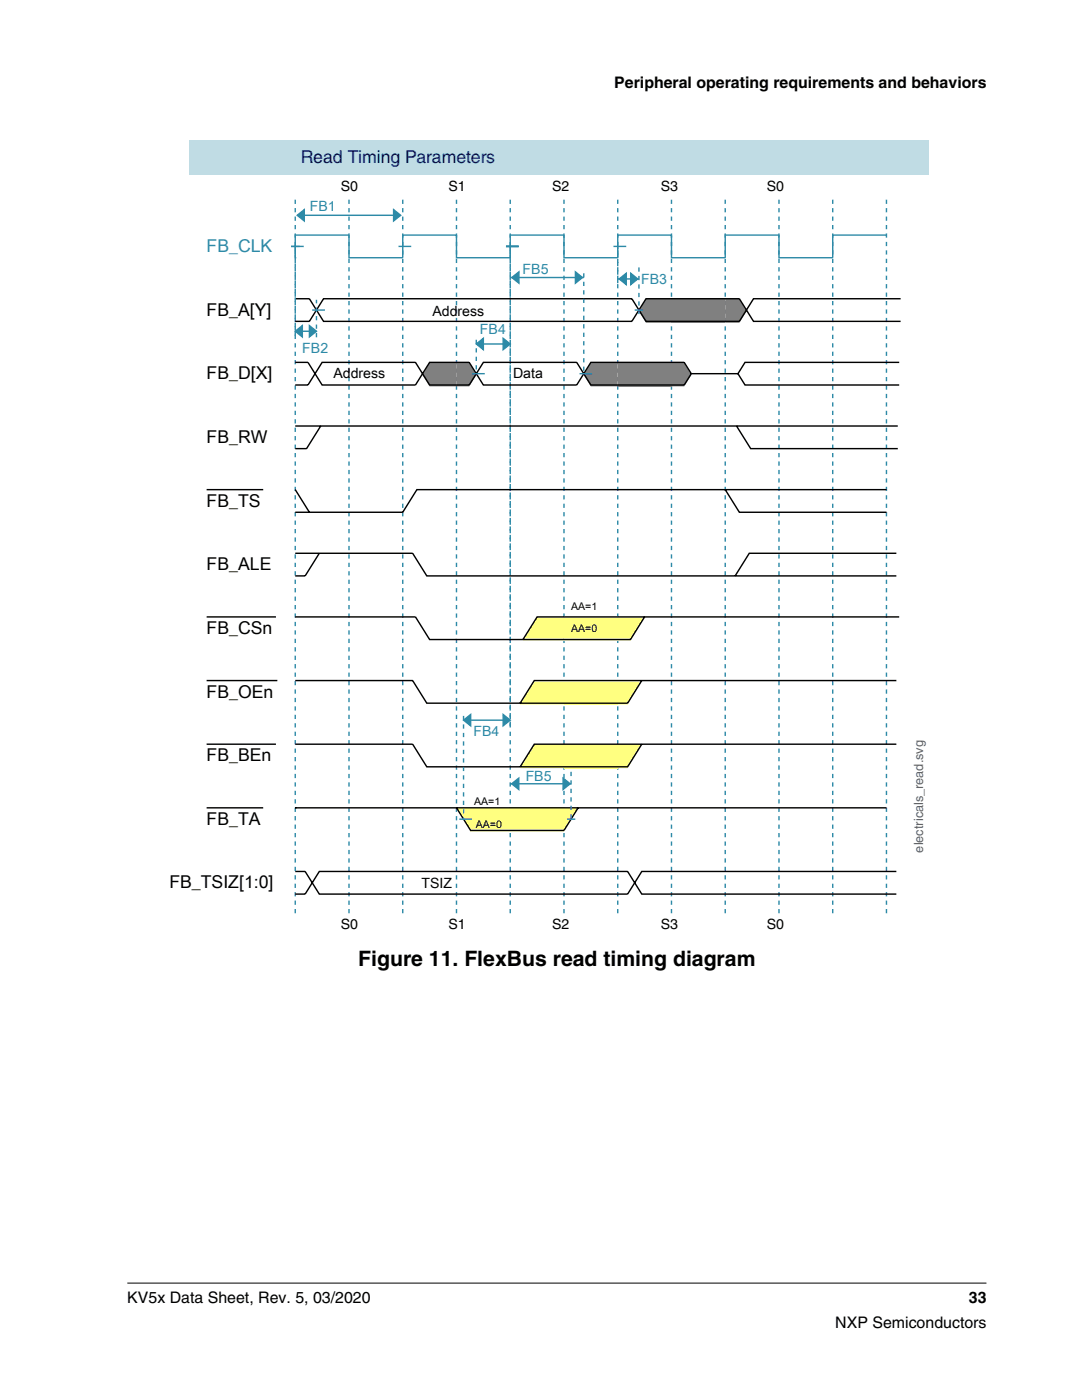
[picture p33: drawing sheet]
<svg xmlns="http://www.w3.org/2000/svg" width="216mm" height="279mm" viewBox="0 0 216 279" stroke-linecap="round" stroke-linejoin="round" font-family="sans-serif">
<defs><g id="words">
<text font-size="4.2" x="71.5" y="192.7">Figure 11. FlexBus read timing diagram</text>
<text font-size="3.5" fill="#000080" x="60" y="32.5">Read Timing Parameters</text>
<text font-size="3.5" fill="#2d8aa7" x="41.2" y="50.3">FB_CLK</text>
<g font-size="3.5">
<text x="41.2" y="63">FB_A[Y]</text>
<text x="41.2" y="75.7">FB_D[X]</text>
<text x="41.2" y="88.4">FB_RW</text>
<text x="41.2" y="101.1">FB_TS</text>
<text x="41.2" y="113.8">FB_ALE</text>
<text x="41.2" y="126.5">FB_CSn</text>
<text x="41.2" y="139.2">FB_OEn</text>
<text x="41.2" y="151.9">FB_BEn</text>
<text x="41.2" y="164.6">FB_TA</text>
<text x="33.8" y="177.3">FB_TSIZ[1:0]</text>
</g>
<g font-size="3.2">
<text x="122.6" y="17.5">Peripheral operating requirements and behaviors</text>
<text x="25.4" y="260">KV5x Data Sheet, Rev. 5, 03/2020</text>
<text x="193.3" y="260">33</text>
<text x="166.7" y="265">NXP Semiconductors</text>
</g>
<g font-size="2.8">
<text x="68" y="38.1">S0</text>
<text x="89.5" y="38.1">S1</text>
<text x="110.2" y="38.1">S2</text>
<text x="131.9" y="38.1">S3</text>
<text x="153" y="38.1">S0</text>
<text x="86.3" y="63">Address</text>
<text x="66.5" y="75.4">Address</text>
<text x="102.4" y="75.4">Data</text>
<text x="84.1" y="177.3">TSIZ</text>
<text x="68" y="185.4">S0</text>
<text x="89.5" y="185.4">S1</text>
<text x="110.2" y="185.4">S2</text>
<text x="131.9" y="185.4">S3</text>
<text x="153" y="185.4">S0</text>
</g>
<g font-size="2.8" fill="#2d8aa7">
<text x="61.8" y="42">FB1</text>
<text x="104.3" y="54.7">FB5</text>
<text x="127.9" y="56.7">FB3</text>
<text x="60.3" y="70.4">FB2</text>
<text x="95.8" y="66.7">FB4</text>
<text x="94.5" y="146.8">FB4</text>
<text x="104.9" y="156">FB5</text>
</g>
<text font-size="2.5" fill="#526172" x="184.2" y="170.1" transform="rotate(-90 184.2 170.1)">electricals_read.svg</text>
<g font-size="2.1">
<text x="113.9" y="121.7">AA=1</text>
<text x="113.9" y="126.2">AA=0</text>
<text x="94.6" y="160.7">AA=1</text>
<text x="94.9" y="165.2">AA=0</text>
</g>
</g></defs>
<g fill="none" stroke="#2d8aa7" stroke-width=".28" stroke-dasharray=".8 .8" stroke-linecap="butt">
<path d="M58.9 39.8v142.9M69.6 39.8v142.9M80.4 39.8v142.9M91.1 39.8v142.9M101.8 39.8v142.9M112.5 39.8v142.9M123.3 39.8v142.9M134 39.8v142.9M144.7 39.8v142.9M155.4 39.8v142.9M166.2 39.8v142.9M176.9 39.8v142.9"/>
<path d="M101.8 49.2v96.2"/>
</g>
<g fill="#808080">
<path d="M128.9 59.6h5.1v4.8h-5.1l-1.4-2.2z"/>
<path d="M134 59.6h10.7v4.8h-10.7z"/>
<path d="M144.7 59.6h2.8l1.4 2.6-1.4 2.2h-2.8z"/>
<path d="M85.7 72.3h5.4v4.8h-5.4l-1.4-2.2z"/>
<path d="M91.1 72.3h2.5l1.4 2.6-1.4 2.2h-2.5z"/>
<path d="M117.9 72.3h5.4v4.8h-5.4l-1.4-2.2z"/>
<path d="M123.3 72.3h10.7v4.8h-10.7z"/>
<path d="M134 72.3h2.5l1.4 2.6-1.4 2.2h-2.5z"/>
</g>
<g fill="#ffff80">
<path d="M107.2 123.1h5.3v4.8h-8.1z"/>
<path d="M112.5 123.1h10.8v4.8h-10.8z"/>
<path d="M123.3 123.1h5.3l-2.8 4.8h-2.5z"/>
<path d="M106.6 135.8h5.9v4.8h-8.7z"/>
<path d="M112.5 135.8h10.8v4.8h-10.8z"/>
<path d="M123.3 135.8h4.8l-2.9 4.8h-1.9z"/>
<path d="M106.6 148.5h5.9v4.8h-8.7z"/>
<path d="M112.5 148.5h10.8v4.8h-10.8z"/>
<path d="M123.3 148.5h4.8l-2.9 4.8h-1.9z"/>
<path d="M91.1 161.2h10.7v4.8h-7.9z"/>
<path d="M101.8 161.2h10.7v4.8h-10.7z"/>
<path d="M112.5 161.2h2.9l-2.9 4.8z"/>
</g>
<path d="M58.9 51.4h.1M176.9 46.9h-10.7v4.5h-10.8v-4.5h-10.7v4.5h-10.7v-4.5h-10.7v4.5h-10.8v-4.5h-10.7v4.5h-10.7v-4.5h-10.7v4.5h-10.8v-4.5h-10.7v4.5" fill="none" stroke="#2d8aa7" stroke-width=".28"/>
<g fill="none" stroke="#000" stroke-width=".28">
<path d="M58.9 59.6h2.8l2.9 4.5h61.5l2.8-4.5h18.6l2.9 4.5h29.3M179.7 59.6h-29.3l-2.9 4.5h-18.6l-2.8-4.5h-61.5l-2.9 4.5h-2.8M58.9 72.3h2.6l2.8 4.5h18.6l2.8-4.5h7.9l2.8 4.5h18.7l2.8-4.5h18.6l1.4 2.3M147.2 74.6h-9.3l-1.4 2.2h-18.6l-2.8-4.5h-18.7l-2.8 4.5h-7.9l-2.8-4.5h-18.6l-2.8 4.5h-2.6M147.2 74.6l1.5 2.2h30.7M179.4 72.3h-30.7l-1.5 2.3M58.9 85h120.2M58.9 97.7l2.8 4.5M64 85l-2.8 4.5h-2.3M144.7 97.7l2.8 4.5h29.4M147 85l2.8 4.5h29.3M176.9 97.7h-93.7l-2.8 4.5h-21.5"/>
<path d="M58.9 110.4h23.4l2.9 4.5h93.7M63.7 110.4l-2.8 4.5h-2M178.9 110.4h-29.4l-2.8 4.5M58.9 123.1h24l2.8 4.5h40.1l2.8-4.5M58.9 135.8h23.4l2.9 4.5h40l2.9-4.5M178.9 135.8h-72.3l-2.8 4.5M179.4 123.1h-72.2l-2.8 4.5M58.9 148.5h23.4l2.9 4.5h40l2.9-4.5M178.9 148.5h-72.3l-2.8 4.5M58.9 161.2h.1M58.9 173.9h2l2.8 4.5h61.5l2.9-4.5h50.8M58.9 178.4h2l2.8-4.5h61.5l2.9 4.5h50.8"/>
<path d="M58.9 161.2h118M91.1 161.2l2.8 4.5h18.6l2.9-4.5"/>
</g>
<path d="M78.5 41.8l1.5 1.2-1.5 1.1z" fill="#2d8aa7"/>
<path d="M78.5 41.8l1.5 1.2-1.5 1.1z" fill="none" stroke="#2d8aa7" stroke-width=".28"/>
<path d="M59.3 43l1.4-1.2v2.3z" fill="#2d8aa7"/>
<path d="M58.1 49.2h1.7M59.3 43l1.4-1.2v2.3zM59.8 43h19.7M79.5 49.2h2.6" fill="none" stroke="#2d8aa7" stroke-width=".28"/>
<path d="M123.6 55.7l1.4-1.2v2.3z" fill="#2d8aa7"/>
<path d="M123.6 55.7l1.4-1.2v2.3z" fill="none" stroke="#2d8aa7" stroke-width=".28"/>
<path d="M125.9 54.5l1.4 1.2-1.4 1.1z" fill="#2d8aa7"/>
<path d="M122.4 49.2h2.6M123.3 55.7h4.2M125.9 54.5l1.4 1.2-1.4 1.1zM126.6 61.9h1.7" fill="none" stroke="#2d8aa7" stroke-width=".28"/>
<path d="M123.3 56.5v-7.3M127.5 53.4v9.9" fill="none" stroke="#2d8aa7" stroke-width=".28" stroke-dasharray=".8 .8" stroke-linecap="butt"/>
<path d="M114.8 54.3l1.4 1.1-1.4 1.1z" fill="#2d8aa7"/>
<path d="M114.8 54.3l1.4 1.1-1.4 1.1z" fill="none" stroke="#2d8aa7" stroke-width=".28"/>
<path d="M102.1 55.4l1.4-1.1v2.2z" fill="#2d8aa7"/>
<path d="M101 49.2h2.5M101.8 55.4h14.7M102.1 55.4l1.4-1.1v2.2zM115.6 74.6h2.6" fill="none" stroke="#2d8aa7" stroke-width=".28"/>
<path d="M116.5 54.5v20.1" fill="none" stroke="#2d8aa7" stroke-width=".28" stroke-dasharray=".8 .8" stroke-linecap="butt"/>
<path d="M95 68.7l1.4-1.2v2.3z" fill="#2d8aa7"/>
<path d="M95 68.7l1.4-1.2v2.3z" fill="none" stroke="#2d8aa7" stroke-width=".28"/>
<path d="M100.4 67.5l1.4 1.2-1.4 1.1z" fill="#2d8aa7"/>
<path d="M101 49.2h2.5M94.2 74.6h2.5M95 68.7h6.8M100.4 67.5l1.4 1.2-1.4 1.1z" fill="none" stroke="#2d8aa7" stroke-width=".28"/>
<path d="M95 67.8v6.8" fill="none" stroke="#2d8aa7" stroke-width=".28" stroke-dasharray=".8 .8" stroke-linecap="butt"/>
<path d="M92.5 143.7l1.4-1.1v2.3z" fill="#2d8aa7"/>
<path d="M92.5 143.7l1.4-1.1v2.3z" fill="none" stroke="#2d8aa7" stroke-width=".28"/>
<path d="M100.4 142.6l1.4 1.1-1.4 1.2z" fill="#2d8aa7"/>
<path d="M101 49.2h2.5M92.5 143.7h9.3M100.4 142.6l1.4 1.1-1.4 1.2zM91.7 163.5h2.5" fill="none" stroke="#2d8aa7" stroke-width=".28"/>
<path d="M92.5 142.9v20.6" fill="none" stroke="#2d8aa7" stroke-width=".28" stroke-dasharray=".8 .8" stroke-linecap="butt"/>
<path d="M102.1 156.4l1.4-1.1v2.3z" fill="#2d8aa7"/>
<path d="M102.1 156.4l1.4-1.1v2.3z" fill="none" stroke="#2d8aa7" stroke-width=".28"/>
<path d="M112.4 155.3l1.4 1.1-1.4 1.2z" fill="#2d8aa7"/>
<path d="M101 49.2h2.5M101.8 156.4h12.1M112.4 155.3l1.4 1.1-1.4 1.2zM113.1 163.5h1.7" fill="none" stroke="#2d8aa7" stroke-width=".28"/>
<path d="M113.9 154v9.5" fill="none" stroke="#2d8aa7" stroke-width=".28" stroke-dasharray=".8 .8" stroke-linecap="butt"/>
<path d="M61.7 65l1.4 1.1-1.4 1.1z" fill="#2d8aa7"/>
<path d="M61.7 65l1.4 1.1-1.4 1.1z" fill="none" stroke="#2d8aa7" stroke-width=".28"/>
<path d="M58.9 66.1l1.4-1.1v2.2z" fill="#2d8aa7"/>
<path d="M58.1 49.2h2.5M58.9 66.1l1.4-1.1v2.2zM58.9 66.1h4.2M62.3 61.9h2.5" fill="none" stroke="#2d8aa7" stroke-width=".28"/>
<path d="M58.9 49.2v18.6M63.1 67.3v-7.5" fill="none" stroke="#2d8aa7" stroke-width=".28" stroke-dasharray=".8 .8" stroke-linecap="butt"/>
<path d="M41.2 97.7h11.3M41.2 123.1h13.9M41.2 135.8h14.1M41.2 148.5h13.9M41.2 161.2h11.3" fill="none" stroke="#000" stroke-width=".28"/>
<path d="M37.8 28h147.5v6.9h-147.5z" fill="#c0dce4"/>
<path d="M25.4 256.1h171.4" fill="none" stroke="#000" stroke-width=".2"/>
<use href="#words"/>
</svg>
